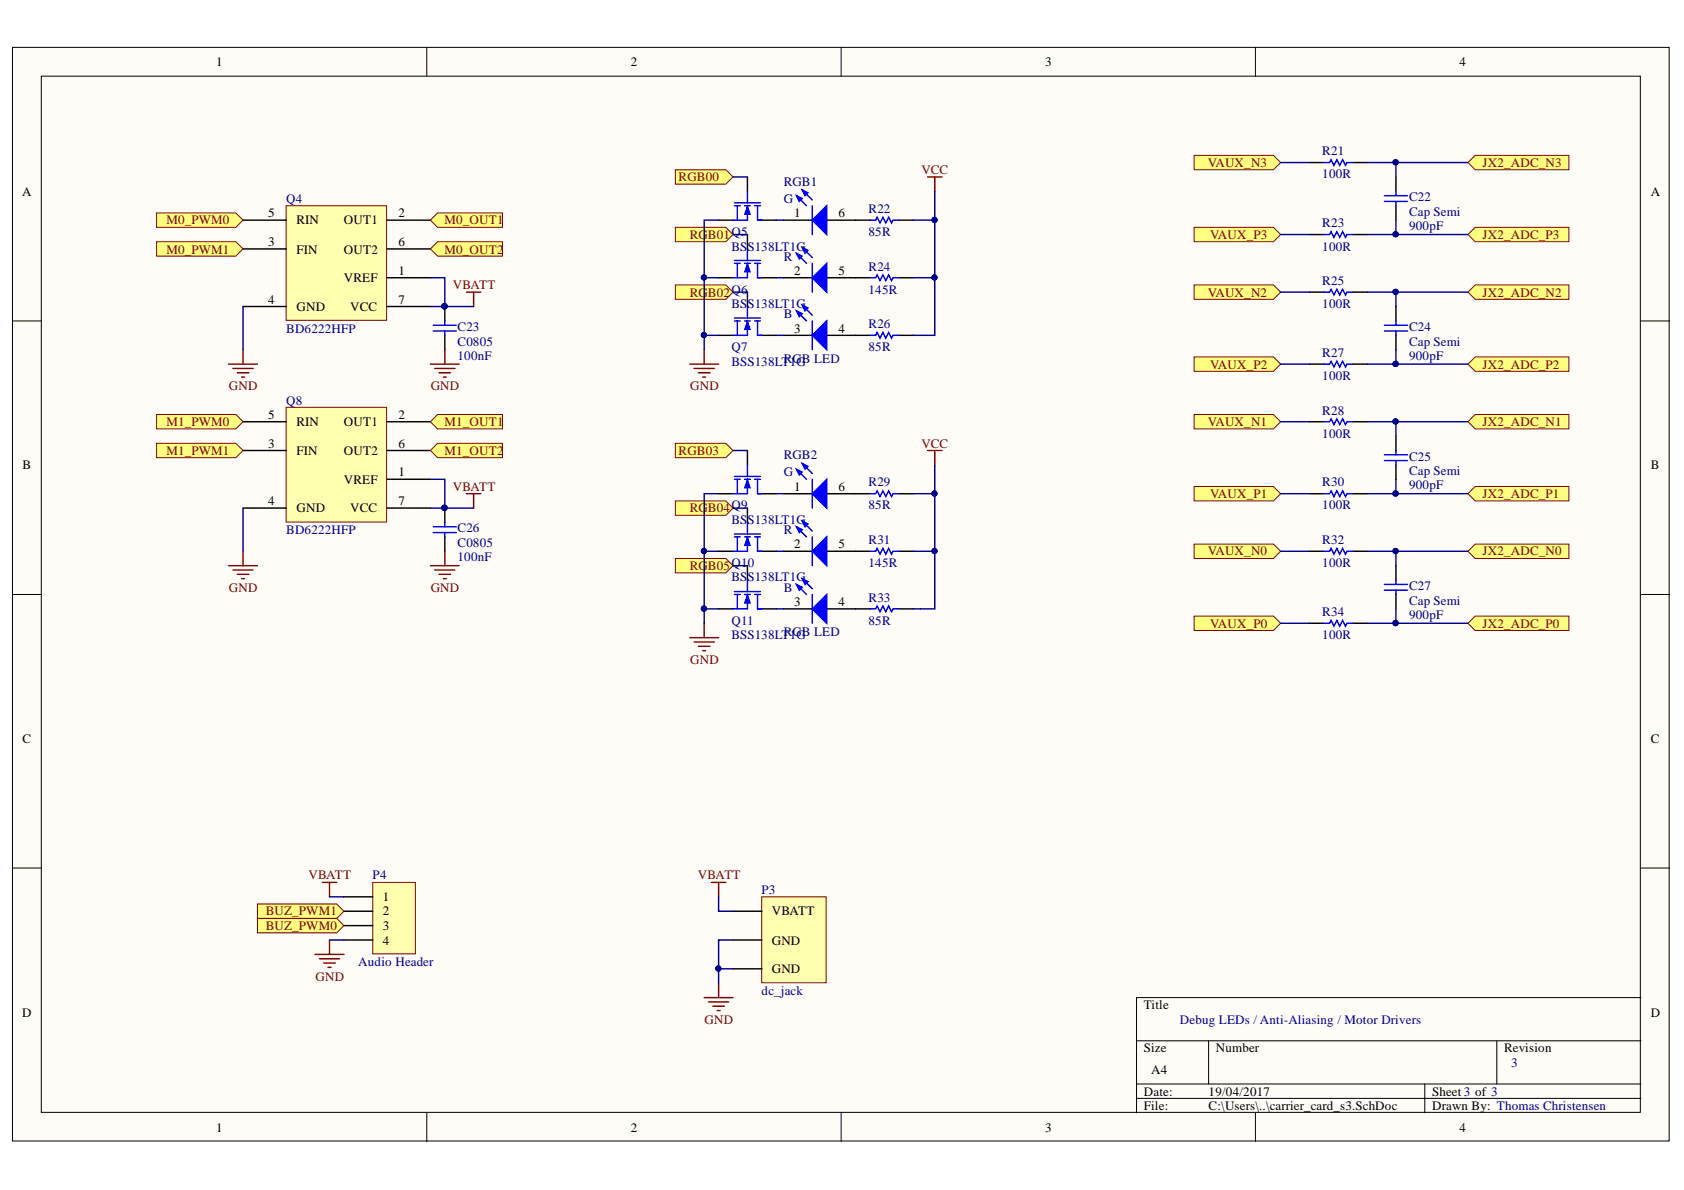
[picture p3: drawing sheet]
<svg xmlns="http://www.w3.org/2000/svg" width="297mm" height="210mm" viewBox="0 0 297 210" stroke-linecap="round" stroke-linejoin="round" font-family="sans-serif">
<defs><g id="words">
<g font-size="2.3">
<text x="38.2" y="11.7">1</text>
<text x="111.2" y="11.7">2</text>
<text x="184.3" y="11.7">3</text>
<text x="257.4" y="11.7">4</text>
<text x="3.9" y="34.5">A</text>
<text x="291.2" y="34.5">A</text>
<text x="47.3" y="38.3">5</text>
<text x="52.3" y="39.6">RIN</text>
<text x="60.7" y="39.6">OUT1</text>
<text x="70.3" y="38.3">2</text>
<text x="140.1" y="38.3">1</text>
<text x="147.9" y="38.3">6</text>
<text x="47.3" y="43.5">3</text>
<text x="52.3" y="44.7">FIN</text>
<text x="60.7" y="44.7">OUT2</text>
<text x="70.3" y="43.5">6</text>
<text x="47.3" y="53.6">4</text>
<text x="60.7" y="49.8">VREF</text>
<text x="70.3" y="48.5">1</text>
<text x="70.3" y="53.6">7</text>
<text x="140.1" y="48.5">2</text>
<text x="147.9" y="48.5">5</text>
<text x="52.3" y="54.9">GND</text>
<text x="61.8" y="54.9">VCC</text>
<text x="140.1" y="58.7">3</text>
<text x="147.9" y="58.7">4</text>
<text x="47.3" y="73.9">5</text>
<text x="52.3" y="75.2">RIN</text>
<text x="60.7" y="75.2">OUT1</text>
<text x="70.3" y="73.9">2</text>
<text x="4" y="82.8">B</text>
<text x="47.3" y="79">3</text>
<text x="52.3" y="80.2">FIN</text>
<text x="60.7" y="80.2">OUT2</text>
<text x="70.3" y="79">6</text>
<text x="291.2" y="82.8">B</text>
<text x="47.3" y="89.1">4</text>
<text x="60.7" y="85.3">VREF</text>
<text x="70.3" y="84">1</text>
<text x="70.3" y="89.1">7</text>
<text x="140.1" y="86.6">1</text>
<text x="147.9" y="86.6">6</text>
<text x="52.3" y="90.4">GND</text>
<text x="61.8" y="90.4">VCC</text>
<text x="140.1" y="96.7">2</text>
<text x="147.9" y="96.7">5</text>
<text x="140.1" y="106.9">3</text>
<text x="147.9" y="106.9">4</text>
<text x="4" y="131">C</text>
<text x="291.2" y="131">C</text>
<text x="67.5" y="158.9">1</text>
<text x="67.5" y="161.5">2</text>
<text x="136.1" y="161.5">VBATT</text>
<text x="67.5" y="164.1">3</text>
<text x="67.5" y="166.6">4</text>
<text x="136.1" y="166.6">GND</text>
<text x="136.1" y="171.7">GND</text>
<text x="3.9" y="179.3">D</text>
<text x="201.8" y="178">Title</text>
<text x="291.2" y="179.3">D</text>
<text x="201.8" y="185.6">Size</text>
<text x="214.5" y="185.6">Number</text>
<text x="265.3" y="185.6">Revision</text>
<text x="203" y="189.4">A4</text>
<text x="201.8" y="193.2">Date:</text>
<text x="201.8" y="195.8">File:</text>
<text x="213.2" y="193.2">19/04/2017</text>
<text x="213.2" y="195.8">C:\Users\..\carrier_card_s3.SchDoc</text>
<text x="252.6" y="193.2">Sheet 3 of 3</text>
<text x="252.6" y="195.8">Drawn By: Thomas Christensen</text>
<text x="38.2" y="199.6">1</text>
<text x="111.2" y="199.6">2</text>
<text x="184.3" y="199.6">3</text>
<text x="257.4" y="199.6">4</text>
</g>
<g font-size="2.3" fill="#800000">
<text x="213" y="29.4">VAUX_N3</text>
<text x="261.5" y="29.4">JX2_ADC_N3</text>
<text x="119.7" y="32">RGB00</text>
<text x="162.5" y="30.7">VCC</text>
<text x="29.4" y="39.6">M0_PWM0</text>
<text x="78.4" y="39.6">M0_OUT1</text>
<text x="29.4" y="44.7">M0_PWM1</text>
<text x="78.4" y="44.7">M0_OUT2</text>
<text x="121.7" y="42.1">RG</text>
<text x="124.9" y="42.1">B01Q5</text>
<text x="213.4" y="42.1">VAUX_P3</text>
<text x="261.5" y="42.1">JX2_ADC_P3</text>
<text x="79.9" y="51.1">VBATT</text>
<text x="121.7" y="52.3">RG</text>
<text x="124.9" y="52.3">B02Q6</text>
<text x="213" y="52.3">VAUX_N2</text>
<text x="261.5" y="52.3">JX2_ADC_N2</text>
<text x="213.4" y="65">VAUX_P2</text>
<text x="261.5" y="65">JX2_ADC_P2</text>
<text x="40.4" y="68.8">GND</text>
<text x="76" y="68.8">GND</text>
<text x="121.7" y="68.8">GND</text>
<text x="29.4" y="75.2">M1_PWM0</text>
<text x="78.4" y="75.2">M1_OUT1</text>
<text x="213" y="75.2">VAUX_N1</text>
<text x="261.5" y="75.2">JX2_ADC_N1</text>
<text x="29.4" y="80.2">M1_PWM1</text>
<text x="78.4" y="80.2">M1_OUT2</text>
<text x="119.7" y="80.2">RGB03</text>
<text x="162.5" y="79">VCC</text>
<text x="79.9" y="86.6">VBATT</text>
<text x="213.4" y="87.8">VAUX_P1</text>
<text x="261.5" y="87.8">JX2_ADC_P1</text>
<text x="121.7" y="90.4">RG</text>
<text x="124.9" y="90.4">B04Q9</text>
<text x="121.7" y="100.5">RG</text>
<text x="124.9" y="100.5">B05Q1</text>
<text x="213" y="98">VAUX_N0</text>
<text x="261.5" y="98">JX2_ADC_N0</text>
<text x="40.4" y="104.4">GND</text>
<text x="76" y="104.4">GND</text>
<text x="213.4" y="110.7">VAUX_P0</text>
<text x="261.5" y="110.7">JX2_ADC_P0</text>
<text x="121.7" y="117.1">GND</text>
<text x="54.4" y="155.1">VBATT</text>
<text x="123.1" y="155.1">VBATT</text>
<text x="46.9" y="161.5">BUZ_PWM1</text>
<text x="46.9" y="164.1">BUZ_PWM0</text>
<text x="55.7" y="173">GND</text>
<text x="124.3" y="180.6">GND</text>
</g>
<g font-size="2.3" fill="#000080">
<text x="233.2" y="27.4">R21</text>
<text x="50.5" y="35.8">Q4</text>
<text x="138.2" y="35.8">G</text>
<text x="138.2" y="32.7">RGB1</text>
<text x="233.2" y="31.5">100R</text>
<text x="248.6" y="35.5">C22</text>
<text x="153.2" y="37.5">R22</text>
<text x="153.2" y="41.6">85R</text>
<text x="233.2" y="40.1">R23</text>
<text x="248.6" y="40.6">900pF</text>
<text x="248.6" y="38">Cap Semi</text>
<text x="129" y="44.2">BSS138LT1G</text>
<text x="138.2" y="46">R</text>
<text x="153.2" y="47.8">R24</text>
<text x="233.2" y="44.2">100R</text>
<text x="153.2" y="51.8">145R</text>
<text x="233.2" y="50.3">R25</text>
<text x="50.5" y="58.7">BD6222HFP</text>
<text x="80.7" y="58.4">C23</text>
<text x="129" y="54.4">BSS138LT1G</text>
<text x="138.2" y="56.1">B</text>
<text x="153.2" y="57.9">R26</text>
<text x="233.2" y="54.4">100R</text>
<text x="248.6" y="58.4">C24</text>
<text x="80.7" y="63.5">100nF</text>
<text x="80.7" y="61">C0805</text>
<text x="129" y="62">Q7</text>
<text x="129" y="64.5">BSS138LTRGB LED</text>
<text x="139.3" y="64.5">1G</text>
<text x="153.2" y="62">85R</text>
<text x="233.2" y="63">R27</text>
<text x="248.6" y="63.5">900pF</text>
<text x="248.6" y="61">Cap Semi</text>
<text x="50.5" y="71.4">Q8</text>
<text x="233.2" y="67">100R</text>
<text x="233.2" y="73.1">R28</text>
<text x="233.2" y="77.2">100R</text>
<text x="138.2" y="81">RGB2</text>
<text x="248.6" y="81.2">C25</text>
<text x="248.6" y="83.8">Cap Semi</text>
<text x="138.2" y="84">G</text>
<text x="153.2" y="85.8">R29</text>
<text x="153.2" y="89.9">85R</text>
<text x="233.2" y="85.8">R30</text>
<text x="233.2" y="89.9">100R</text>
<text x="248.6" y="86.3">900pF</text>
<text x="50.5" y="94.2">BD6222HFP</text>
<text x="80.7" y="93.9">C26</text>
<text x="129" y="92.4">BSS138LT1G</text>
<text x="138.2" y="94.2">R</text>
<text x="153.2" y="96">R31</text>
<text x="233.2" y="96">R32</text>
<text x="80.7" y="99">100nF</text>
<text x="80.7" y="96.5">C0805</text>
<text x="131.9" y="100">0</text>
<text x="153.2" y="100">145R</text>
<text x="233.2" y="100">100R</text>
<text x="129" y="102.5">BSS138LT1G</text>
<text x="138.2" y="104.4">B</text>
<text x="153.2" y="106.2">R33</text>
<text x="248.6" y="104.2">C27</text>
<text x="248.6" y="106.7">Cap Semi</text>
<text x="129" y="110.2">Q11</text>
<text x="129" y="112.8">BSS138LTRGB LED</text>
<text x="139.3" y="112.8">1G</text>
<text x="153.2" y="110.2">85R</text>
<text x="233.2" y="108.7">R34</text>
<text x="233.2" y="112.8">100R</text>
<text x="248.6" y="109.2">900pF</text>
<text x="65.7" y="155.1">P4</text>
<text x="134.3" y="157.7">P3</text>
<text x="63.2" y="170.4">Audio Header</text>
<text x="134.3" y="175.5">dc_jack</text>
<text x="208.1" y="180.6">Debug LEDs / Anti-Aliasing / Motor Drivers</text>
<text x="266.6" y="188.2">3</text>
</g>
</g></defs>
<g fill="#fffcf8" stroke="#000" stroke-width=".18">
<path d="M2.2 8.4h292.2v192.9h-292.2z"/>
<path d="M7.3 13.4h282v182.8h-282z"/>
</g>
<g fill="none" stroke="#000" stroke-width=".18">
<path d="M75.3 8.4v5M148.4 8.4v5M221.4 8.4v5M2.2 56.6h5.1M289.4 56.6h5.1M2.2 104.9h5.1M289.4 104.9h5.1M2.2 153.1h5.1M289.4 153.1h5.1M289.4 176h-88.9v20.3M75.3 196.3v5.1M148.4 196.3v5.1"/>
<path d="M200.5 183.6h88.9M200.5 191.2h88.9M200.5 193.7h88.9M213.2 183.6v7.6M221.4 196.3v5.1M251.3 191.2v5.1M264 183.6v7.6"/>
</g>
<path d="M50.5 36.3h17.7v20.2h-17.7z" fill="#ffffb0" stroke="#800000" stroke-width=".18"/>
<path d="M42.9 38.8h7.6M68.3 38.8h7.6M42.9 43.9h7.6M42.9 54.1h7.6M68.3 49h7.6M68.3 43.9h7.6M68.3 54.1h7.6M78.5 54.1v2.5M78.5 59.1v2.6" fill="none" stroke="#000" stroke-width=".25"/>
<circle cx="78.4" cy="54" r=".47" fill="#000080" stroke="#000080" stroke-width=".18"/>
<path d="M76.4 57.4h4.1M76.4 58.4h4.1M78.5 56.6v.8M78.5 58.4v.7" fill="none" stroke="#00f" stroke-width=".25"/>
<path d="M82.3 51.5h2.5M83.5 51.5v2.6M40.3 64.2h5.1M41.1 65h3.6M41.9 65.8h2M42.6 66.5h.5M42.9 61.7v2.5M75.9 64.2h5.1M76.7 65h3.5M77.4 65.8h2.1M78.2 66.5h.5M78.5 61.7v2.5" fill="none" stroke="#800000" stroke-width=".25"/>
<g fill="#ffff80" stroke="#800000" stroke-width=".18">
<path d="M27.6 42.6h14l1.3 1.3-1.3 1.3h-14z" fill-rule="evenodd"/>
<path d="M27.6 37.6h14l1.3 1.2-1.3 1.3h-14z" fill-rule="evenodd"/>
<path d="M75.9 38.8l1.3-1.2h11.4v2.5h-11.4z" fill-rule="evenodd"/>
<path d="M75.9 43.9l1.3-1.3h11.4v2.6h-11.4z" fill-rule="evenodd"/>
</g>
<path d="M50.5 71.8h17.7v20.3h-17.7z" fill="#ffffb0" stroke="#800000" stroke-width=".18"/>
<path d="M42.9 74.4h7.6M42.9 79.5h7.6M68.3 74.4h7.6M68.3 79.5h7.6M42.9 89.6h7.6M68.3 84.5h7.6M68.3 89.6h7.6M78.5 89.6v2.6M78.5 94.7v2.5" fill="none" stroke="#000" stroke-width=".25"/>
<circle cx="78.4" cy="89.6" r=".46" fill="#000080" stroke="#000080" stroke-width=".18"/>
<path d="M76.4 92.9h4.1M76.4 93.9h4.1M78.5 92.2v.7M78.5 93.9v.8" fill="none" stroke="#00f" stroke-width=".25"/>
<path d="M40.3 99.8h5.1M42.9 97.2v2.6M75.9 99.8h5.1M78.5 97.2v2.6M82.3 87.1h2.5M83.5 87.1v2.5M41.1 100.5h3.6M41.9 101.3h2M42.6 102.1h.5M76.7 100.5h3.5M77.4 101.3h2.1M78.2 102.1h.5" fill="none" stroke="#800000" stroke-width=".25"/>
<g fill="#ffff80" stroke="#800000" stroke-width=".18">
<path d="M27.6 78.2h14l1.3 1.3-1.3 1.2h-14z" fill-rule="evenodd"/>
<path d="M27.6 73.1h14l1.3 1.3-1.3 1.3h-14z" fill-rule="evenodd"/>
<path d="M75.9 74.4l1.3-1.3h11.4v2.6h-11.4z" fill-rule="evenodd"/>
<path d="M75.9 79.5l1.3-1.3h11.4v2.5h-11.4z" fill-rule="evenodd"/>
<path d="M258.9 109.9l1.3-1.2h16.5v2.5h-16.5z" fill-rule="evenodd"/>
<path d="M258.9 97.2l1.3-1.2h16.5v2.5h-16.5z" fill-rule="evenodd"/>
<path d="M258.9 87.1l1.3-1.3h16.5v2.6h-16.5z" fill-rule="evenodd"/>
<path d="M258.9 74.4l1.3-1.3h16.5v2.6h-16.5z" fill-rule="evenodd"/>
<path d="M258.9 64.2l1.3-1.2h16.5v2.5h-16.5z" fill-rule="evenodd"/>
<path d="M258.9 51.5l1.3-1.2h16.5v2.5h-16.5z" fill-rule="evenodd"/>
<path d="M258.9 41.4l1.3-1.3h16.5v2.5h-16.5z" fill-rule="evenodd"/>
<path d="M258.9 28.7l1.3-1.3h16.5v2.5h-16.5z" fill-rule="evenodd"/>
<path d="M210.6 108.7h14l1.3 1.2-1.3 1.3h-14z" fill-rule="evenodd"/>
<path d="M210.6 96h14l1.3 1.2-1.3 1.3h-14z" fill-rule="evenodd"/>
<path d="M210.6 85.8h14l1.3 1.3-1.3 1.3h-14z" fill-rule="evenodd"/>
<path d="M210.6 73.1h14l1.3 1.3-1.3 1.3h-14z" fill-rule="evenodd"/>
<path d="M210.6 63h14l1.3 1.2-1.3 1.3h-14z" fill-rule="evenodd"/>
<path d="M210.6 50.3h14l1.3 1.2-1.3 1.3h-14z" fill-rule="evenodd"/>
<path d="M210.6 40.1h14l1.3 1.3-1.3 1.2h-14z" fill-rule="evenodd"/>
<path d="M210.6 27.4h14l1.3 1.3-1.3 1.2h-14z" fill-rule="evenodd"/>
</g>
<path d="M138.2 38.8h5.1M145.8 38.8h5.1" fill="none" stroke="#000" stroke-width=".25"/>
<path d="M143.3 38.8l2.5-2.5v5.1z" fill="#00f"/>
<path d="M140.5 34.5l1.8 1.8M141.5 33.5l1.8 1.8M143.3 38.8l2.5-2.5v5.1zM143.3 36.3v5.1" fill="none" stroke="#00f" stroke-width=".25"/>
<path d="M141.5 33.5l1 .5-.5 .5z" fill="#00f"/>
<path d="M141.5 33.5l1 .5-.5 .5z" fill="none" stroke="#00f" stroke-width=".25"/>
<path d="M140.5 34.5l1 .5-.5 .5z" fill="#00f"/>
<path d="M140.5 34.5l1 .5-.5 .5z" fill="none" stroke="#00f" stroke-width=".25"/>
<path d="M138.2 49h5.1M145.8 49h5.1" fill="none" stroke="#000" stroke-width=".25"/>
<path d="M143.3 49l2.5-2.6v5.1z" fill="#00f"/>
<path d="M140.5 44.7l1.8 1.7M141.5 43.7l1.8 1.7M143.3 49l2.5-2.6v5.1zM143.3 46.4v5.1" fill="none" stroke="#00f" stroke-width=".25"/>
<path d="M141.5 43.7l1 .5-.5 .5z" fill="#00f"/>
<path d="M141.5 43.7l1 .5-.5 .5z" fill="none" stroke="#00f" stroke-width=".25"/>
<path d="M140.5 44.7l1 .5-.5 .5z" fill="#00f"/>
<path d="M140.5 44.7l1 .5-.5 .5z" fill="none" stroke="#00f" stroke-width=".25"/>
<path d="M138.2 59.1h5.1M145.8 59.1h5.1" fill="none" stroke="#000" stroke-width=".25"/>
<path d="M143.3 59.1l2.5-2.5v5.1z" fill="#00f"/>
<path d="M140.5 54.8l1.8 1.8M141.5 53.8l1.8 1.8M143.3 59.1l2.5-2.5v5.1zM143.3 56.6v5.1" fill="none" stroke="#00f" stroke-width=".25"/>
<path d="M141.5 53.8l1 .5-.5 .5z" fill="#00f"/>
<path d="M141.5 53.8l1 .5-.5 .5z" fill="none" stroke="#00f" stroke-width=".25"/>
<path d="M140.5 54.8l1 .5-.5 .5z" fill="#00f"/>
<g fill="none" stroke="#00f" stroke-width=".25">
<path d="M153.4 38.8h1.1l.2-.5 .5 1 .5-1 .5 1 .5-1 .6 1 .2-.5h1M233.5 28.7h1l.3-.5 .5 1 .5-1 .5 1 .5-1 .5 1 .3-.5h1M244.2 34.5h4.1M244.2 35.5h4.1M246.2 33.8v.7M246.2 35.5v.8M140.5 54.8l1 .5-.5 .5zM153.4 49h1.1l.2-.5 .5 1 .5-1 .5 1 .5-1 .6 1 .2-.5h1M153.4 59.1h1.1l.2-.5 .5 1.1 .5-1.1 .5 1.1 .5-1.1 .6 1.1 .2-.6h1M233.5 41.4h1l.3-.5 .5 1 .5-1 .5 1 .5-1 .5 1 .3-.5h1M233.5 51.5h1l.3-.5 .5 1 .5-1 .5 1 .5-1 .5 1 .3-.5h1M244.2 57.4h4.1"/>
<path d="M244.2 58.4h4.1M246.2 56.6v.8M246.2 58.4v.7M233.5 64.2h1l.3-.5 .5 1 .5-1 .5 1 .5-1 .5 1 .3-.5h1M233.5 74.4h1l.3-.5 .5 1 .5-1 .5 1 .5-1 .5 1 .3-.5h1M246.2 79.5v.7M233.5 87.1h1l.3-.5 .5 1 .5-1 .5 1 .5-1 .5 1 .3-.5h1M233.5 97.2h1l.3-.5 .5 1 .5-1 .5 1 .5-1 .5 1 .3-.5h1M244.2 80.2h4.1M244.2 81.2h4.1M246.2 81.2v.8M233.5 109.9h1l.3-.5 .5 1 .5-1 .5 1 .5-1 .5 1 .3-.5h1"/>
<path d="M244.2 103.1h4.1M244.2 104.1h4.1M246.2 102.3v.8M246.2 104.1v.8"/>
</g>
<path d="M163.6 31.2h2.6M164.9 31.2v2.6M121.7 64.2h5.1M122.4 65h3.6M123.2 65.8h2M124 66.5h.5M124.2 61.7v2.5" fill="none" stroke="#800000" stroke-width=".25"/>
<g fill="none" stroke="#000" stroke-width=".25">
<path d="M150.9 38.8h2.5M158.5 38.8h2.6M231 28.7h2.5M238.6 28.7h2.5M246.2 31.2v2.6M246.2 36.3v2.5M150.9 49h2.5M150.9 59.1h2.5M158.5 49h2.6M158.5 59.1h2.6M231 41.4h2.5M231 51.5h2.5"/>
<path d="M238.6 41.4h2.5M238.6 51.5h2.5M246.2 54.1v2.5M246.2 59.1v2.6M231 64.2h2.5M231 74.4h2.5M238.6 64.2h2.5M238.6 74.4h2.5M246.2 76.9v2.6M231 87.1h2.5M231 97.2h2.5M238.6 87.1h2.5"/>
<path d="M238.6 97.2h2.5M246.2 82v2.5M246.2 99.8v2.5M231 109.9h2.5M238.6 109.9h2.5M246.2 104.9v2.5"/>
</g>
<path d="M134.4 158.2h11.3v15.2h-11.3z" fill="#ffffb0" stroke="#800000" stroke-width=".18"/>
<path d="M129.3 160.7h5.1M129.3 165.8h5.1M129.3 170.9h5.1" fill="none" stroke="#000" stroke-width=".25"/>
<path d="M125.5 155.7h2.5M126.8 155.7v2.5M124.2 176h5.1M125 176.7h3.5M125.7 177.5h2.1M126.5 178.3h.5M126.8 173.4v2.6" fill="none" stroke="#800000" stroke-width=".25"/>
<path d="M65.7 155.7h7.6v12.5h-7.6z" fill="#ffffb0" stroke="#800000" stroke-width=".18"/>
<path d="M60.7 158.2h5M60.7 160.7h5M60.7 163.3h5M60.7 165.8h5" fill="none" stroke="#000" stroke-width=".25"/>
<g fill="#ffff80" stroke="#800000" stroke-width=".18">
<path d="M45.4 159.5h14l1.3 1.2-1.3 1.3h-14z" fill-rule="evenodd"/>
<path d="M45.4 162h14l1.3 1.3-1.3 1.2h-14z" fill-rule="evenodd"/>
</g>
<path d="M56.9 155.7h2.5M58.1 155.7v2.5M55.6 168.3h5.1M56.3 169.1h3.6M57.1 169.9h2M57.9 170.6h.5M58.1 165.8v2.5" fill="none" stroke="#800000" stroke-width=".25"/>
<path d="M126.8 38.8h2.5M131.8 31.2v2.6M134.4 38.8h2.5" fill="none" stroke="#000" stroke-width=".25"/>
<path d="M129.6 35.8h4.5M129.6 36.3h1M130.1 36.3v2.5M131.3 36.3h1M131.8 33.8v2M131.8 36.3v2.5h-2.5M133.1 36.3h1M133.6 36.3v2.5" fill="none" stroke="#00f" stroke-width=".25"/>
<path d="M131.8 36.3l.5 1.5h-1z" fill="#00f"/>
<path d="M131.8 36.3l.5 1.5h-1z" fill="none" stroke="#00f" stroke-width=".18"/>
<path d="M133.6 38.8h.8M129.6 45.9h4.5M129.6 46.4h1M130.1 46.4v2.6M131.3 46.4h1M131.8 43.9v2M131.8 46.4v2.6h-2.5M133.1 46.4h1M133.6 46.4v2.6" fill="none" stroke="#00f" stroke-width=".25"/>
<path d="M126.8 49h2.5M131.8 41.4v2.5M134.4 49h2.5" fill="none" stroke="#000" stroke-width=".25"/>
<path d="M131.8 46.4l.5 1.6h-1z" fill="#00f"/>
<path d="M131.8 46.4l.5 1.6h-1z" fill="none" stroke="#00f" stroke-width=".18"/>
<path d="M129.6 56.1h4.5M129.6 56.6h1M130.1 56.6v2.5M131.3 56.6h1M131.8 54.1v2M131.8 56.6v2.5h-2.5M133.1 56.6h1M133.6 49h.8M133.6 56.6v2.5" fill="none" stroke="#00f" stroke-width=".25"/>
<path d="M126.8 59.1h2.5M131.8 51.5v2.6M134.4 59.1h2.5" fill="none" stroke="#000" stroke-width=".25"/>
<path d="M131.8 56.6l.5 1.5h-1z" fill="#00f"/>
<path d="M131.8 56.6l.5 1.5h-1z" fill="none" stroke="#00f" stroke-width=".18"/>
<path d="M133.6 59.1h.8" fill="none" stroke="#00f" stroke-width=".25"/>
<g fill="#ffff80" stroke="#800000" stroke-width=".18">
<path d="M119.1 29.9h8.9l1.3 1.3-1.3 1.3h-8.9z" fill-rule="evenodd"/>
<path d="M119.1 40.1h8.9l1.3 1.3-1.3 1.2h-8.9z" fill-rule="evenodd"/>
<path d="M119.1 50.3h8.9l1.3 1.2-1.3 1.3h-8.9z" fill-rule="evenodd"/>
</g>
<path d="M138.2 87.1h5.1M145.8 87.1h5.1" fill="none" stroke="#000" stroke-width=".25"/>
<path d="M143.3 87.1l2.5-2.6v5.1z" fill="#00f"/>
<path d="M140.5 82.8l1.8 1.7M141.5 81.7l1.8 1.8M143.3 87.1l2.5-2.6v5.1zM143.3 84.5v5.1" fill="none" stroke="#00f" stroke-width=".25"/>
<path d="M141.5 81.7l1 .6-.5 .5z" fill="#00f"/>
<path d="M141.5 81.7l1 .6-.5 .5z" fill="none" stroke="#00f" stroke-width=".25"/>
<path d="M140.5 82.8l1 .5-.5 .5z" fill="#00f"/>
<path d="M140.5 82.8l1 .5-.5 .5z" fill="none" stroke="#00f" stroke-width=".25"/>
<path d="M138.2 97.2h5.1M145.8 97.2h5.1" fill="none" stroke="#000" stroke-width=".25"/>
<path d="M143.3 97.2l2.5-2.5v5.1z" fill="#00f"/>
<path d="M140.5 92.9l1.8 1.8M141.5 91.9l1.8 1.8M143.3 97.2l2.5-2.5v5.1zM143.3 94.7v5.1" fill="none" stroke="#00f" stroke-width=".25"/>
<path d="M141.5 91.9l1 .5-.5 .5z" fill="#00f"/>
<path d="M141.5 91.9l1 .5-.5 .5z" fill="none" stroke="#00f" stroke-width=".25"/>
<path d="M140.5 92.9l1 .5-.5 .5z" fill="#00f"/>
<path d="M140.5 92.9l1 .5-.5 .5z" fill="none" stroke="#00f" stroke-width=".25"/>
<path d="M138.2 107.4h5.1M145.8 107.4h5.1" fill="none" stroke="#000" stroke-width=".25"/>
<path d="M143.3 107.4l2.5-2.5v5z" fill="#00f"/>
<path d="M140.5 103.1l1.8 1.8M141.5 102.1l1.8 1.7M143.3 107.4l2.5-2.5v5zM143.3 104.9v5" fill="none" stroke="#00f" stroke-width=".25"/>
<path d="M141.5 102.1l1 .5-.5 .5z" fill="#00f"/>
<path d="M141.5 102.1l1 .5-.5 .5z" fill="none" stroke="#00f" stroke-width=".25"/>
<path d="M140.5 103.1l1 .5-.5 .5z" fill="#00f"/>
<path d="M129.6 84h4.5M129.6 84.5h1M130.1 84.5v2.6M131.3 84.5h1M131.8 82v2M131.8 84.5v2.6h-2.5M133.1 84.5h1M133.6 84.5v2.6M153.4 97.2h1.1l.2-.5 .5 1 .5-1 .5 1 .5-1 .6 1 .2-.5h1M153.4 87.1h1.1l.2-.5 .5 1 .5-1 .5 1 .5-1 .6 1 .2-.5h1M140.5 103.1l1 .5-.5 .5zM153.4 107.4h1.1l.2-.5 .5 1 .5-1 .5 1 .5-1 .6 1 .2-.5h1" fill="none" stroke="#00f" stroke-width=".25"/>
<path d="M163.6 79.5h2.6M164.9 79.5v2.5M121.7 112.5h5.1M122.4 113.2h3.6M123.2 114h2M124 114.8h.5M124.2 109.9v2.6" fill="none" stroke="#800000" stroke-width=".25"/>
<path d="M131.8 79.5v2.5M126.8 87.1h2.5M134.4 87.1h2.5M150.9 97.2h2.5M150.9 87.1h2.5M158.5 97.2h2.6M158.5 87.1h2.6M150.9 107.4h2.5M158.5 107.4h2.6" fill="none" stroke="#000" stroke-width=".25"/>
<path d="M131.8 84.5l.5 1.6h-1z" fill="#00f"/>
<path d="M131.8 84.5l.5 1.6h-1z" fill="none" stroke="#00f" stroke-width=".18"/>
<path d="M129.6 94.2h4.5M129.6 94.7h1M130.1 94.7v2.5M131.3 94.7h1M131.8 92.2v2M131.8 94.7v2.5h-2.5M133.1 94.7h1M133.6 87.1h.8M133.6 94.7v2.5" fill="none" stroke="#00f" stroke-width=".25"/>
<path d="M126.8 97.2h2.5M131.8 89.6v2.6M134.4 97.2h2.5" fill="none" stroke="#000" stroke-width=".25"/>
<path d="M131.8 94.7l.5 1.5h-1z" fill="#00f"/>
<path d="M131.8 94.7l.5 1.5h-1z" fill="none" stroke="#00f" stroke-width=".18"/>
<path d="M133.6 97.2h.8M129.6 104.4h4.5M129.6 104.9h1M130.1 104.9v2.5M131.3 104.9h1M131.8 102.3v2.1M131.8 104.9v2.5h-2.5M133.1 104.9h1M133.6 104.9v2.5" fill="none" stroke="#00f" stroke-width=".25"/>
<path d="M131.8 99.8v2.5M126.8 107.4h2.5M134.4 107.4h2.5" fill="none" stroke="#000" stroke-width=".25"/>
<path d="M131.8 104.9l.5 1.5h-1z" fill="#00f"/>
<path d="M131.8 104.9l.5 1.5h-1z" fill="none" stroke="#00f" stroke-width=".18"/>
<path d="M133.6 107.4h.8" fill="none" stroke="#00f" stroke-width=".25"/>
<g fill="#ffff80" stroke="#800000" stroke-width=".18">
<path d="M119.1 78.2h8.9l1.3 1.3-1.3 1.2h-8.9z" fill-rule="evenodd"/>
<path d="M119.1 88.4h8.9l1.3 1.2-1.3 1.3h-8.9z" fill-rule="evenodd"/>
<path d="M119.1 98.5h8.9l1.3 1.3-1.3 1.3h-8.9z" fill-rule="evenodd"/>
</g>
<g fill="none" stroke="#000080" stroke-width=".25">
<path d="M126.8 38.8h-2.6v22.9M129.3 31.2h2.5M136.9 38.8h1.3M161.1 38.8h3.8M164.9 33.8v25.3h-3.8M225.9 28.7h5.1M241.1 28.7h5.1v2.5M246.2 38.8v2.6h-5.1M246.2 28.7h12.7M42.9 54.1v7.6M75.9 49h2.6v5.1h-2.6M78.5 54.1h5"/>
<path d="M124.2 59.1h2.6M124.2 49h2.6M129.3 41.4h2.5M129.3 51.5h2.5M136.9 59.1h1.3M136.9 49h1.3M161.1 49h3.8M225.9 41.4h5.1M225.9 51.5h5.1M241.1 51.5h5.1v2.6M246.2 41.4h12.7M246.2 51.5h12.7"/>
<path d="M129.3 79.5h2.5M225.9 74.4h5.1M225.9 64.2h5.1M241.1 74.4h5.1v2.5M246.2 61.7v2.5h-5.1M246.2 74.4h12.7M246.2 64.2h12.7M42.9 89.6v7.6M75.9 84.5h2.6v5.1h-2.6M78.5 89.6h5M124.2 97.2h2.6M126.8 87.1h-2.6v22.8"/>
<path d="M129.3 89.6h2.5M129.3 99.8h2.5M136.9 87.1h1.3M136.9 97.2h1.3M161.1 87.1h3.8M161.1 97.2h3.8M164.9 82v25.4h-3.8M225.9 87.1h5.1M225.9 97.2h5.1M241.1 97.2h5.1v2.6M246.2 84.5v2.6h-5.1M246.2 87.1h12.7"/>
<path d="M246.2 97.2h12.7M124.2 107.4h2.6M136.9 107.4h1.3M225.9 109.9h5.1M246.2 107.4v2.5h-5.1M246.2 109.9h12.7M58.1 158.2h2.6M126.8 158.2v2.5h2.5M58.1 165.8h2.6M126.8 170.9h2.5M129.3 165.8h-2.5v7.6"/>
</g>
<g fill="#000080" stroke="#000080" stroke-width=".18">
<circle cx="78.4" cy="54" r=".47"/>
<circle cx="78.4" cy="89.6" r=".46"/>
<circle cx="246.2" cy="28.6" r=".46"/>
<circle cx="246.2" cy="41.3" r=".46"/>
<circle cx="246.2" cy="74.3" r=".46"/>
<circle cx="246.2" cy="87" r=".47"/>
<circle cx="246.2" cy="97.2" r=".46"/>
<circle cx="246.2" cy="109.9" r=".47"/>
<circle cx="246.2" cy="51.5" r=".46"/>
<circle cx="246.2" cy="64.2" r=".47"/>
<circle cx="126.7" cy="170.8" r=".46"/>
<circle cx="124.2" cy="48.9" r=".46"/>
<circle cx="124.2" cy="59.1" r=".46"/>
<circle cx="124.2" cy="97.2" r=".46"/>
<circle cx="124.2" cy="107.3" r=".46"/>
<circle cx="164.8" cy="97.2" r=".46"/>
<circle cx="164.8" cy="87" r=".46"/>
<circle cx="164.8" cy="48.9" r=".46"/>
<circle cx="164.8" cy="38.8" r=".46"/>
</g>
<use href="#words"/>
</svg>
